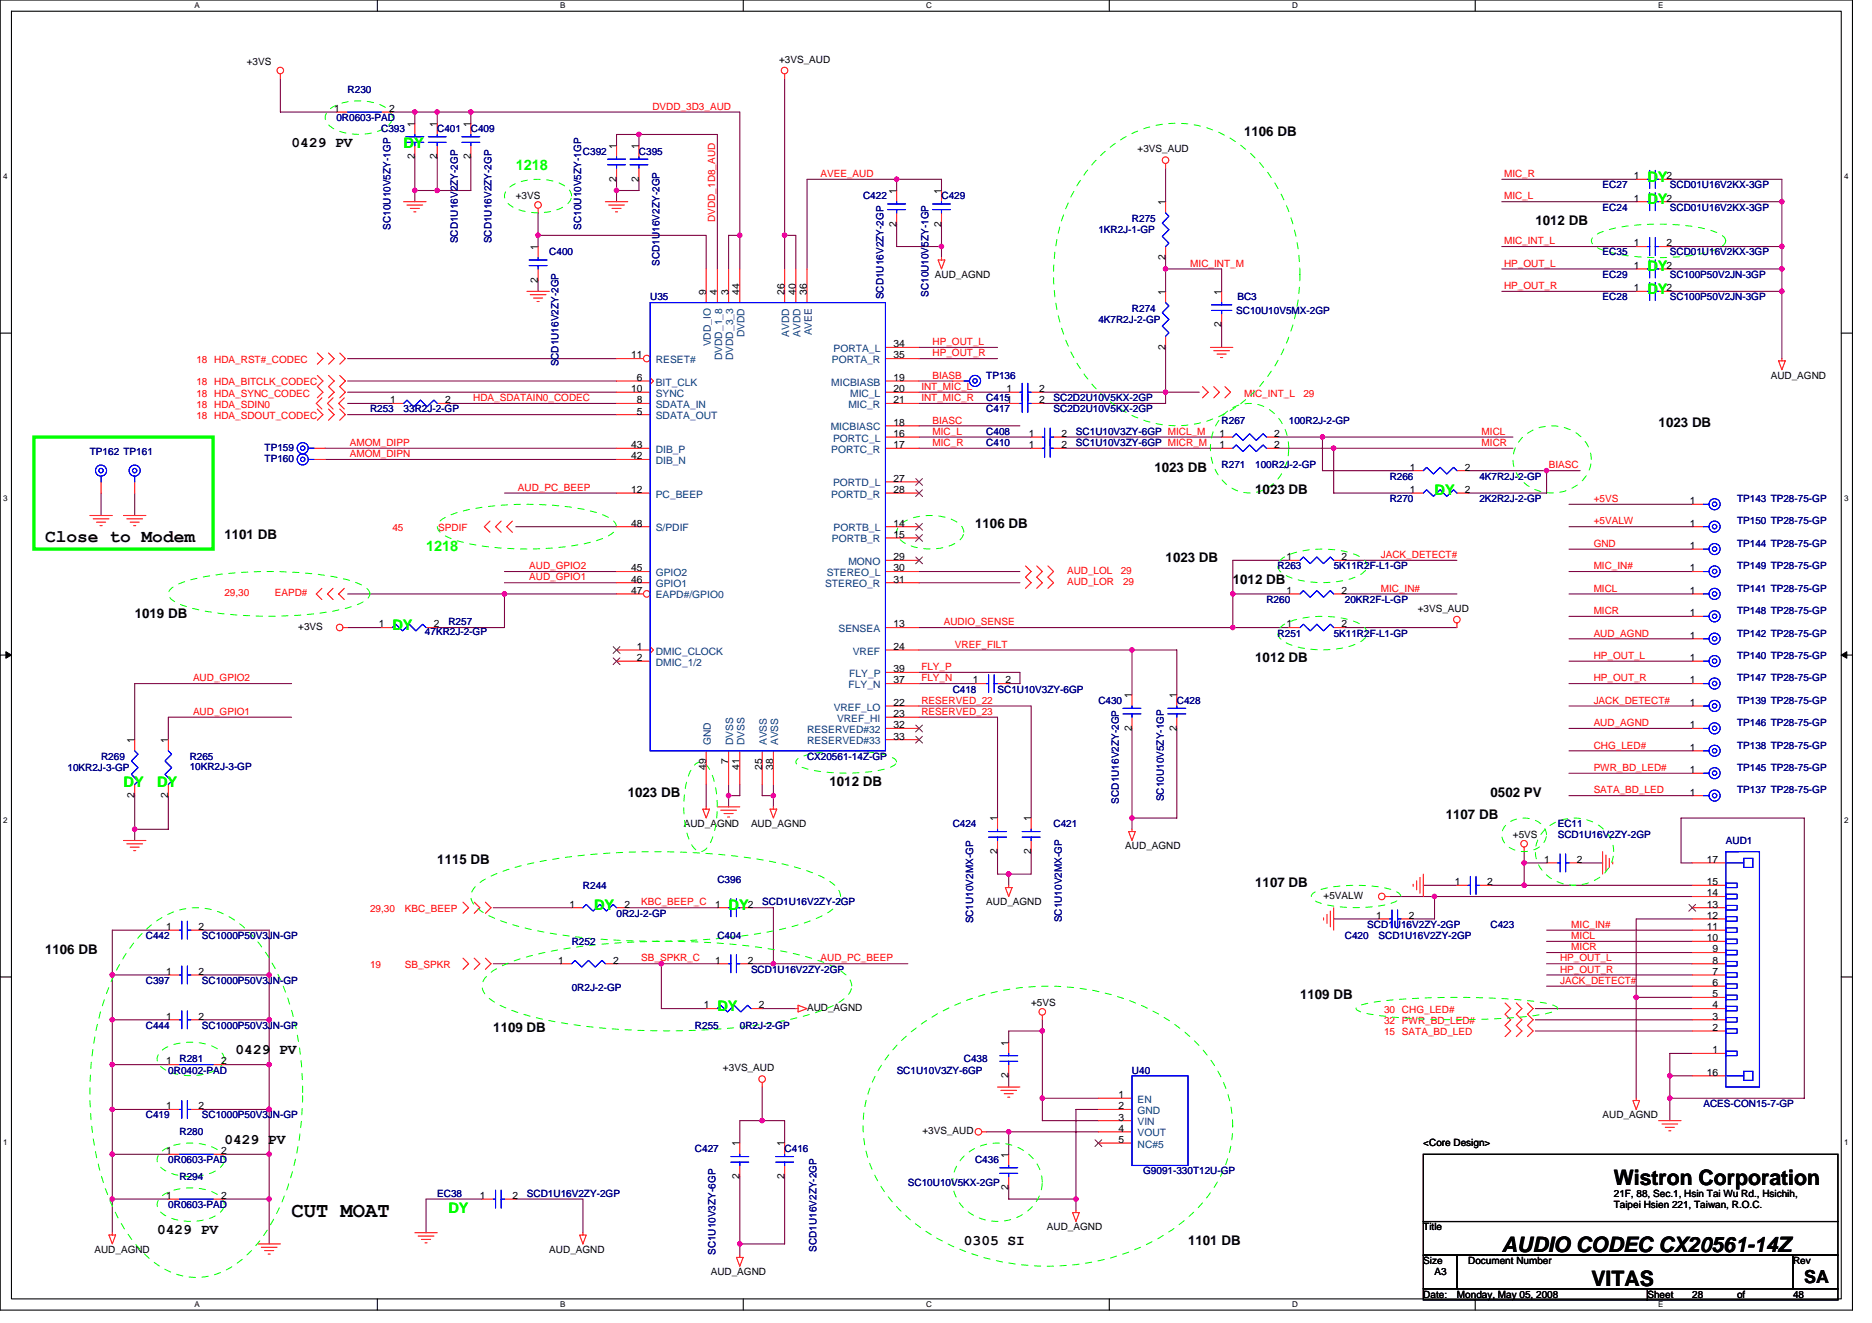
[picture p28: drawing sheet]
<svg xmlns="http://www.w3.org/2000/svg" width="297mm" height="210mm" viewBox="0 0 297 210" stroke-linecap="round" stroke-linejoin="round" font-family="sans-serif">
<defs><g id="words">
<g font-size="3.4">
<text x="256.1" y="188">Wistron Corporation</text>
<text x="46.3" y="193">CUT MOAT</text>
<text x="238.3" y="198.7">AUDIO CODEC CX20561-14Z</text>
<text x="252.5" y="204">VITAS</text>
</g>
<g font-size="2.8">
<text x="7.2" y="85.9">Close to Modem</text>
<text x="286.3" y="203.6">SA</text>
</g>
<g font-size="2.3">
<text x="46.3" y="23.3">0429 PV</text>
<text x="37.4" y="167.3">0429 PV</text>
<text x="35.6" y="181.5">0429 PV</text>
<text x="24.9" y="195.7">0429 PV</text>
<text x="152.9" y="197.5">0305 SI</text>
</g>
<g font-size="2.3" fill="#0f0">
<text x="64" y="23.5">DY</text>
<text x="81.8" y="27">1218</text>
<text x="261.4" y="28.8">DY</text>
<text x="261.4" y="32.4">DY</text>
<text x="261.4" y="46.6">DY</text>
<text x="261.4" y="43">DY</text>
<text x="227.6" y="78.6">DY</text>
<text x="67.6" y="87.5">1218</text>
<text x="62.3" y="99.9">DY</text>
<text x="19.6" y="124.8">DY</text>
<text x="24.9" y="124.8">DY</text>
<text x="94.3" y="144.4">DY</text>
<text x="115.6" y="144.4">DY</text>
<text x="113.8" y="160.4">DY</text>
<text x="71.2" y="192.4">DY</text>
</g>
<g font-size="2.1">
<text x="197.4" y="21.5">1106 DB</text>
<text x="243.6" y="35.8">1012 DB</text>
<text x="263.2" y="67.8">1023 DB</text>
<text x="183.2" y="74.9">1023 DB</text>
<text x="154.7" y="83.8">1106 DB</text>
<text x="199.2" y="78.4">1023 DB</text>
<text x="35.6" y="85.5">1101 DB</text>
<text x="185" y="89.1">1023 DB</text>
<text x="195.6" y="92.6">1012 DB</text>
<text x="21.4" y="98">1019 DB</text>
<text x="199.2" y="105.1">1012 DB</text>
<text x="131.6" y="124.7">1012 DB</text>
<text x="99.6" y="126.4">1023 DB</text>
<text x="229.4" y="130">1107 DB</text>
<text x="236.5" y="126.4">0502 PV</text>
<text x="69.4" y="137.1">1115 DB</text>
<text x="199.2" y="140.7">1107 DB</text>
<text x="7.2" y="151.3">1106 DB</text>
<text x="206.3" y="158.4">1109 DB</text>
<text x="78.3" y="163.8">1109 DB</text>
<text x="188.5" y="197.5">1101 DB</text>
</g>
<g font-size="1.6">
<text x="39.2" y="10.3">+3VS</text>
<text x="123.6" y="9.9">+3VS_AUD</text>
<text x="53" y="17.8">1</text>
<text x="61.7" y="17.8">2</text>
<text x="65.8" y="20.1" transform="rotate(-90 65.8 20.1)">1</text>
<text x="69.4" y="20.1" transform="rotate(-90 69.4 20.1)">1</text>
<text x="74.7" y="20.1" transform="rotate(-90 74.7 20.1)">1</text>
<text x="97.8" y="23.6" transform="rotate(-90 97.8 23.6)">1</text>
<text x="101.4" y="23.6" transform="rotate(-90 101.4 23.6)">1</text>
<text x="65.8" y="25.3" transform="rotate(-90 65.8 25.3)">2</text>
<text x="69.4" y="25.3" transform="rotate(-90 69.4 25.3)">2</text>
<text x="74.7" y="25.3" transform="rotate(-90 74.7 25.3)">2</text>
<text x="97.8" y="28.8" transform="rotate(-90 97.8 28.8)">2</text>
<text x="101.4" y="28.8" transform="rotate(-90 101.4 28.8)">2</text>
<text x="180.5" y="24.2">+3VS_AUD</text>
<text x="259.3" y="28.4">1</text>
<text x="264.4" y="28.4">2</text>
<text x="81.8" y="31.6">+3VS</text>
<text x="142.3" y="35.9" transform="rotate(-90 142.3 35.9)">2</text>
<text x="142.3" y="30.8" transform="rotate(-90 142.3 30.8)">1</text>
<text x="149.4" y="35.9" transform="rotate(-90 149.4 35.9)">2</text>
<text x="149.4" y="30.8" transform="rotate(-90 149.4 30.8)">1</text>
<text x="184.9" y="32.5" transform="rotate(-90 184.9 32.5)">1</text>
<text x="259.3" y="32">1</text>
<text x="264.4" y="32">2</text>
<text x="85.4" y="39.6" transform="rotate(-90 85.4 39.6)">1</text>
<text x="184.9" y="41.3" transform="rotate(-90 184.9 41.3)">2</text>
<text x="259.3" y="39.1">1</text>
<text x="264.4" y="39.1">2</text>
<text x="85.4" y="44.8" transform="rotate(-90 85.4 44.8)">2</text>
<text x="112" y="46.8" transform="rotate(-90 112 46.8)">9</text>
<text x="113.8" y="46.8" transform="rotate(-90 113.8 46.8)">4</text>
<text x="115.6" y="46.8" transform="rotate(-90 115.6 46.8)">3</text>
<text x="117.4" y="46.8" transform="rotate(-90 117.4 46.8)">44</text>
<text x="124.5" y="46.8" transform="rotate(-90 124.5 46.8)">26</text>
<text x="126.3" y="46.8" transform="rotate(-90 126.3 46.8)">40</text>
<text x="128" y="46.8" transform="rotate(-90 128 46.8)">36</text>
<text x="148.3" y="44.1">AUD_AGND</text>
<text x="184.9" y="46.8" transform="rotate(-90 184.9 46.8)">1</text>
<text x="193.8" y="46.8" transform="rotate(-90 193.8 46.8)">1</text>
<text x="259.3" y="46.2">1</text>
<text x="259.3" y="42.7">1</text>
<text x="264.4" y="46.2">2</text>
<text x="264.4" y="42.7">2</text>
<text x="193.8" y="51.9" transform="rotate(-90 193.8 51.9)">2</text>
<text x="100.1" y="56.9">11</text>
<text x="141.7" y="55.1">34</text>
<text x="141.7" y="56.9">35</text>
<text x="184.9" y="55.5" transform="rotate(-90 184.9 55.5)">2</text>
<text x="61.9" y="64">1</text>
<text x="70.6" y="64">2</text>
<text x="100.1" y="62.2">10</text>
<text x="101" y="65.8">5</text>
<text x="101" y="60.4">6</text>
<text x="101" y="64">8</text>
<text x="141.7" y="62.2">20</text>
<text x="141.7" y="64">21</text>
<text x="141.7" y="60.4">19</text>
<text x="159.7" y="62.2">1</text>
<text x="164.9" y="64">2</text>
<text x="164.9" y="62.2">2</text>
<text x="281" y="60.1">AUD_AGND</text>
<text x="100.1" y="71.1">43</text>
<text x="141.7" y="67.5">18</text>
<text x="141.7" y="69.3">16</text>
<text x="141.7" y="71.1">17</text>
<text x="163.3" y="69.3">1</text>
<text x="163.3" y="71.1">1</text>
<text x="168.4" y="69.3">2</text>
<text x="168.4" y="71.1">2</text>
<text x="193.5" y="69.3">1</text>
<text x="193.5" y="71.1">1</text>
<text x="202.2" y="69.3">2</text>
<text x="202.2" y="71.1">2</text>
<text x="100.1" y="72.9">42</text>
<text x="141.7" y="76.4">27</text>
<text x="223.7" y="74.7">1</text>
<text x="232.4" y="74.7">2</text>
<text x="100.1" y="83.5">48</text>
<text x="100.1" y="78.2">12</text>
<text x="141.7" y="83.5">14</text>
<text x="141.7" y="78.2">28</text>
<text x="223.7" y="78.2">1</text>
<text x="232.4" y="78.2">2</text>
<text x="268.2" y="83.5">1</text>
<text x="268.2" y="80">1</text>
<text x="141.7" y="85.3">15</text>
<text x="141.7" y="88.9">29</text>
<text x="204.1" y="88.9">1</text>
<text x="212.9" y="88.9">2</text>
<text x="268.2" y="87.1">1</text>
<text x="100.1" y="94.2">47</text>
<text x="100.1" y="92.4">46</text>
<text x="100.1" y="90.7">45</text>
<text x="141.7" y="90.7">30</text>
<text x="141.7" y="92.4">31</text>
<text x="204.1" y="94.2">1</text>
<text x="212.9" y="94.2">2</text>
<text x="268.2" y="90.7">1</text>
<text x="268.2" y="94.2">1</text>
<text x="47.3" y="99.9">+3VS</text>
<text x="60.1" y="99.5">1</text>
<text x="68.9" y="99.5">2</text>
<text x="141.7" y="99.5">13</text>
<text x="204.1" y="99.5">1</text>
<text x="212.9" y="99.5">2</text>
<text x="225" y="97.1">+3VS_AUD</text>
<text x="268.2" y="97.8">1</text>
<text x="268.2" y="101.3">1</text>
<text x="101" y="103.1">1</text>
<text x="101" y="104.9">2</text>
<text x="141.7" y="106.7">39</text>
<text x="141.7" y="103.1">24</text>
<text x="268.2" y="104.9">1</text>
<text x="141.7" y="108.4">37</text>
<text x="141.7" y="113.8">23</text>
<text x="141.7" y="112">22</text>
<text x="154.4" y="108.4">1</text>
<text x="159.5" y="108.4">2</text>
<text x="179.6" y="110.8" transform="rotate(-90 179.6 110.8)">1</text>
<text x="186.7" y="110.8" transform="rotate(-90 186.7 110.8)">1</text>
<text x="268.2" y="108.4">1</text>
<text x="268.2" y="112">1</text>
<text x="21.4" y="117.9" transform="rotate(-90 21.4 117.9)">1</text>
<text x="26.7" y="117.9" transform="rotate(-90 26.7 117.9)">1</text>
<text x="141.7" y="115.5">32</text>
<text x="141.7" y="117.3">33</text>
<text x="179.6" y="116" transform="rotate(-90 179.6 116)">2</text>
<text x="186.7" y="116" transform="rotate(-90 186.7 116)">2</text>
<text x="268.2" y="115.5">1</text>
<text x="268.2" y="119.1">1</text>
<text x="112" y="122.2" transform="rotate(-90 112 122.2)">49</text>
<text x="115.6" y="121.3" transform="rotate(-90 115.6 121.3)">7</text>
<text x="117.4" y="122.2" transform="rotate(-90 117.4 122.2)">41</text>
<text x="120.9" y="122.2" transform="rotate(-90 120.9 122.2)">25</text>
<text x="122.7" y="122.2" transform="rotate(-90 122.7 122.2)">38</text>
<text x="268.2" y="122.7">1</text>
<text x="21.4" y="126.6" transform="rotate(-90 21.4 126.6)">2</text>
<text x="26.7" y="126.6" transform="rotate(-90 26.7 126.6)">2</text>
<text x="108.5" y="131.2">AUD_AGND</text>
<text x="119.2" y="131.2">AUD_AGND</text>
<text x="158.3" y="130.3" transform="rotate(-90 158.3 130.3)">1</text>
<text x="163.6" y="130.3" transform="rotate(-90 163.6 130.3)">1</text>
<text x="268.2" y="126.2">1</text>
<text x="158.3" y="135.5" transform="rotate(-90 158.3 135.5)">2</text>
<text x="163.6" y="135.5" transform="rotate(-90 163.6 135.5)">2</text>
<text x="178.6" y="134.8">AUD_AGND</text>
<text x="240.1" y="133">+5VS</text>
<text x="245" y="136.9">1</text>
<text x="250.2" y="136.9">2</text>
<text x="270.8" y="136.9">17</text>
<text x="90.4" y="144">1</text>
<text x="99.1" y="144">2</text>
<text x="113.5" y="144">1</text>
<text x="118.6" y="144">2</text>
<text x="156.5" y="143.7">AUD_AGND</text>
<text x="210" y="142.6">+5VALW</text>
<text x="230.8" y="140.4">1</text>
<text x="236" y="140.4">2</text>
<text x="270.8" y="144">13</text>
<text x="270.8" y="142.2">14</text>
<text x="270.8" y="140.4">15</text>
<text x="26.3" y="147.6">1</text>
<text x="31.5" y="147.6">2</text>
<text x="218.4" y="145.8">1</text>
<text x="223.5" y="145.8">2</text>
<text x="270.8" y="149.3">10</text>
<text x="270.8" y="147.6">11</text>
<text x="270.8" y="145.8">12</text>
<text x="26.3" y="154.7">1</text>
<text x="31.5" y="154.7">2</text>
<text x="88.6" y="152.9">1</text>
<text x="97.3" y="152.9">2</text>
<text x="113.5" y="152.9">1</text>
<text x="118.6" y="152.9">2</text>
<text x="271.7" y="154.7">7</text>
<text x="271.7" y="152.9">8</text>
<text x="271.7" y="151.1">9</text>
<text x="26.3" y="161.8">1</text>
<text x="31.5" y="161.8">2</text>
<text x="111.7" y="160">1</text>
<text x="120.4" y="160">2</text>
<text x="128.1" y="160.4">AUD_AGND</text>
<text x="163.6" y="159.7">+5VS</text>
<text x="271.7" y="161.8">3</text>
<text x="271.7" y="160">4</text>
<text x="271.7" y="158.2">5</text>
<text x="271.7" y="156.4">6</text>
<text x="160" y="165.9" transform="rotate(-90 160 165.9)">1</text>
<text x="271.7" y="167.1">1</text>
<text x="271.7" y="163.6">2</text>
<text x="26.3" y="168.9">1</text>
<text x="35.1" y="168.9">2</text>
<text x="114.7" y="170">+3VS_AUD</text>
<text x="160" y="171.1" transform="rotate(-90 160 171.1)">2</text>
<text x="270.8" y="170.7">16</text>
<text x="26.3" y="176">1</text>
<text x="31.5" y="176">2</text>
<text x="146.4" y="179.9">+3VS_AUD</text>
<text x="177.5" y="174.2">1</text>
<text x="177.5" y="176">2</text>
<text x="177.5" y="177.8">3</text>
<text x="177.5" y="179.6">4</text>
<text x="254.3" y="177.4">AUD_AGND</text>
<text x="26.3" y="183.1">1</text>
<text x="35.1" y="183.1">2</text>
<text x="117.4" y="181.9" transform="rotate(-90 117.4 181.9)">1</text>
<text x="124.5" y="181.9" transform="rotate(-90 124.5 181.9)">1</text>
<text x="160" y="183.7" transform="rotate(-90 160 183.7)">1</text>
<text x="177.5" y="181.3">5</text>
<text x="225.8" y="181.9">&lt;Core Design&gt;</text>
<text x="26.3" y="190.2">1</text>
<text x="35.1" y="190.2">2</text>
<text x="76.1" y="190.2">1</text>
<text x="81.3" y="190.2">2</text>
<text x="117.4" y="187.1" transform="rotate(-90 117.4 187.1)">2</text>
<text x="124.5" y="187.1" transform="rotate(-90 124.5 187.1)">2</text>
<text x="160" y="188.8" transform="rotate(-90 160 188.8)">2</text>
<text x="256.1" y="189.9">21F, 88, Sec.1, Hsin Tai Wu Rd., Hsichih,</text>
<text x="256.1" y="191.7">Taipei Hsien 221, Taiwan, R.O.C.</text>
<text x="166.1" y="195.2">AUD_AGND</text>
<text x="225.8" y="195.2">Title</text>
<text x="15" y="198.8">AUD_AGND</text>
<text x="87.2" y="198.8">AUD_AGND</text>
<text x="112.8" y="202.3">AUD_AGND</text>
<text x="225.8" y="200.6">Size</text>
<text x="227.6" y="202.3">A3</text>
<text x="233" y="200.6">Document Number</text>
<text x="284.5" y="200.6">Rev</text>
<text x="225.8" y="205.9">Date:</text>
<text x="231.2" y="205.9">Monday, May 05, 2008</text>
<text x="261.4" y="205.9">Sheet</text>
<text x="268.5" y="205.9">28</text>
<text x="275.6" y="205.9">of</text>
<text x="284.5" y="205.9">48</text>
</g>
<g font-size="1.6" fill="#000080">
<text x="55.2" y="14.8">R230</text>
<text x="53.4" y="19.2">0R0603-PAD</text>
<text x="60.5" y="21">C393</text>
<text x="69.4" y="21">C401</text>
<text x="74.7" y="21">C409</text>
<text x="92.5" y="24.5">C392</text>
<text x="101.4" y="24.5">C395</text>
<text x="254.3" y="29.9">EC27</text>
<text x="265" y="29.9">SCD01U16V2KX-3GP</text>
<text x="136.9" y="31.6">C422</text>
<text x="149.4" y="31.6">C429</text>
<text x="179.6" y="35.2">R275</text>
<text x="254.3" y="33.4">EC24</text>
<text x="265" y="33.4">SCD01U16V2KX-3GP</text>
<text x="62" y="36.4" transform="rotate(-90 62 36.4)">SC10U10V5ZY-1GP</text>
<text x="72.6" y="38.6" transform="rotate(-90 72.6 38.6)">SCD1U16V2ZY-2GP</text>
<text x="78" y="38.6" transform="rotate(-90 78 38.6)">SCD1U16V2ZY-2GP</text>
<text x="87.2" y="40.5">C400</text>
<text x="92.2" y="36.4" transform="rotate(-90 92.2 36.4)">SC10U10V5ZY-1GP</text>
<text x="174.3" y="37">1KR2J-1-GP</text>
<text x="254.3" y="40.5">EC35</text>
<text x="265" y="40.5">SCD01U16V2KX-3GP</text>
<text x="103.2" y="47.6">U35</text>
<text x="104.6" y="42.1" transform="rotate(-90 104.6 42.1)">SCD1U16V2ZY-2GP</text>
<text x="140.2" y="47.5" transform="rotate(-90 140.2 47.5)">SCD1U16V2ZY-2GP</text>
<text x="147.3" y="47.1" transform="rotate(-90 147.3 47.1)">SC10U10V5ZY-1GP</text>
<text x="196.3" y="47.6">BC3</text>
<text x="254.3" y="47.6">EC28</text>
<text x="254.3" y="44.1">EC29</text>
<text x="265" y="47.6">SC100P50V2JN-3GP</text>
<text x="265" y="44.1">SC100P50V2JN-3GP</text>
<text x="174.3" y="51.2">4K7R2J-2-GP</text>
<text x="179.6" y="49.4">R274</text>
<text x="196.1" y="49.8">SC10U10V5MX-2GP</text>
<text x="88.6" y="58.1" transform="rotate(-90 88.6 58.1)">SCD1U16V2ZY-2GP</text>
<text x="58.7" y="65.4">R253</text>
<text x="64" y="65.4">33R2J-2-GP</text>
<text x="156.5" y="60.1">TP136</text>
<text x="156.5" y="65.4">C417</text>
<text x="156.5" y="63.6">C4151</text>
<text x="167.2" y="65.4">SC2D2U10V5KX-2GP</text>
<text x="167.2" y="63.6">SC2D2U10V5KX-2GP</text>
<text x="42" y="71.5">TP159</text>
<text x="156.5" y="69">C408</text>
<text x="156.5" y="70.8">C410</text>
<text x="170.7" y="69">SC1U10V3ZY-6GP MICL_M</text>
<text x="170.7" y="70.8">SC1U10V3ZY-6GP MICR_M</text>
<text x="193.8" y="67.2">R267</text>
<text x="204.5" y="67.2">100R2J-2-GP</text>
<text x="14.3" y="72.2">TP162 TP161</text>
<text x="42" y="73.3">TP160</text>
<text x="193.8" y="74.3">R271</text>
<text x="199.2" y="74.3">100R2J-2-GP</text>
<text x="220.5" y="76.1">R266</text>
<text x="234.7" y="76.1">4K7R2J-2-GP</text>
<text x="220.5" y="79.7">R270</text>
<text x="234.7" y="79.7">2K2R2J-2-GP</text>
<text x="275.6" y="83.2">TP150 TP28-75-GP</text>
<text x="275.6" y="79.7">TP143 TP28-75-GP</text>
<text x="275.6" y="86.8">TP144 TP28-75-GP</text>
<text x="201" y="95.7">R260</text>
<text x="202.7" y="90.3">R263</text>
<text x="211.6" y="90.3">5K11R2F-L1-GP</text>
<text x="213.4" y="95.7">20KR2F-L-GP</text>
<text x="275.6" y="90.3">TP149 TP28-75-GP</text>
<text x="275.6" y="93.9">TP141 TP28-75-GP</text>
<text x="67.4" y="100.8">47KR2J-2-GP</text>
<text x="71.2" y="99.2">R257</text>
<text x="202.7" y="101">R251</text>
<text x="211.6" y="101">5K11R2F-L1-GP</text>
<text x="275.6" y="97.4">TP148 TP28-75-GP</text>
<text x="275.6" y="101">TP142 TP28-75-GP</text>
<text x="275.6" y="104.5">TP140 TP28-75-GP</text>
<text x="151.2" y="109.9">C418</text>
<text x="158.3" y="109.9">SC1U10V3ZY-6GP</text>
<text x="174.3" y="111.7">C430</text>
<text x="186.7" y="111.7">C428</text>
<text x="275.6" y="108.1">TP147 TP28-75-GP</text>
<text x="275.6" y="111.7">TP139 TP28-75-GP</text>
<text x="275.6" y="115.2">TP146 TP28-75-GP</text>
<text x="275.6" y="118.8">TP138 TP28-75-GP</text>
<text x="10.7" y="122.3">10KR2J-3-GP</text>
<text x="16" y="120.5">R269</text>
<text x="30.1" y="120.5">R265</text>
<text x="30.1" y="122.2">10KR2J-3-GP</text>
<text x="128.1" y="120.5">CX20561-14Z-GP</text>
<text x="275.6" y="122.3">TP145 TP28-75-GP</text>
<text x="275.6" y="125.9">TP137 TP28-75-GP</text>
<text x="151.2" y="131.2">C424</text>
<text x="167.2" y="131.2">C421</text>
<text x="177.5" y="127.5" transform="rotate(-90 177.5 127.5)">SCD1U16V2ZY-2GP</text>
<text x="184.7" y="127.1" transform="rotate(-90 184.7 127.1)">SC10U10V5ZY-1GP</text>
<text x="247.2" y="131.2">EC11</text>
<text x="247.2" y="133">SCD1U16V2ZY-2GP</text>
<text x="273.9" y="133.9">AUD1</text>
<text x="92.5" y="141">R244</text>
<text x="113.8" y="140.1">C396</text>
<text x="120.9" y="143.7">SCD1U16V2ZY-2GP</text>
<text x="23.2" y="149">C442</text>
<text x="32" y="149">SC1000P50V3JN-GP</text>
<text x="90.7" y="149.9">R252</text>
<text x="97.8" y="145.4">0R2J-2-GP</text>
<text x="113.8" y="149">C404</text>
<text x="154.4" y="146.5" transform="rotate(-90 154.4 146.5)">SC1U10V2MX-GP</text>
<text x="168.5" y="146.3" transform="rotate(-90 168.5 146.3)">SC1U10V2MX-GP</text>
<text x="213.4" y="149">C420</text>
<text x="217" y="147.2">SCD1U16V2ZY-2GP</text>
<text x="218.7" y="149">SCD1U16V2ZY-2GP</text>
<text x="236.5" y="147.2">C423</text>
<text x="119.2" y="154.3">SCD1U16V2ZY-2GP</text>
<text x="23.2" y="156.1">C397</text>
<text x="32" y="156.1">SC1000P50V3JN-GP</text>
<text x="90.7" y="157.2">0R2J-2-GP</text>
<text x="23.2" y="163.2">C444</text>
<text x="32" y="163.2">SC1000P50V3JN-GP</text>
<text x="110.3" y="163.2">R255</text>
<text x="117.4" y="163.2">0R2J-2-GP</text>
<text x="26.7" y="170.3">0R0402-PAD</text>
<text x="28.5" y="168.6">R281</text>
<text x="142.3" y="170.3">SC1U10V3ZY-6GP</text>
<text x="152.9" y="168.6">C438</text>
<text x="179.6" y="170.3">U40</text>
<text x="23.2" y="177.4">C419</text>
<text x="32" y="177.4">SC1000P50V3JN-GP</text>
<text x="270.3" y="175.7">ACES-CON15-7-GP</text>
<text x="26.7" y="184.6">0R0603-PAD</text>
<text x="28.5" y="180.1">R280</text>
<text x="110.3" y="182.8">C427</text>
<text x="124.5" y="182.8">C416</text>
<text x="154.7" y="184.6">C436</text>
<text x="26.7" y="191.7">0R0603-PAD</text>
<text x="28.5" y="187.2">R294</text>
<text x="69.4" y="189.9">EC38</text>
<text x="83.6" y="189.9">SCD1U16V2ZY-2GP</text>
<text x="144.1" y="188.1">SC10U10V5KX-2GP</text>
<text x="181.4" y="186.3">G9091-330T12U-GP</text>
<text x="113.5" y="199.1" transform="rotate(-90 113.5 199.1)">SC1U10V3ZY-6GP</text>
<text x="129.5" y="198.6" transform="rotate(-90 129.5 198.6)">SCD1U16V2ZY-2GP</text>
</g>
<g font-size="1.6" fill="#f00">
<text x="103.5" y="17.4">DVDD_3D3_AUD</text>
<text x="130.2" y="28.1">AVEE_AUD</text>
<text x="238.7" y="28.1">MIC_R</text>
<text x="113.5" y="35.2" transform="rotate(-90 113.5 35.2)">DVDD_1D8_AUD</text>
<text x="238.7" y="31.6">MIC_L</text>
<text x="238.7" y="38.8">MIC_INT_L</text>
<text x="188.9" y="42.3">MIC_INT_M</text>
<text x="238.7" y="45.9">HP_OUT_R</text>
<text x="238.7" y="42.3">HP_OUT_L</text>
<text x="31.2" y="57.6">18 HDA_RST#_CODEC</text>
<text x="148" y="54.8">HP_OUT_L</text>
<text x="148" y="56.5">HP_OUT_R</text>
<text x="31.2" y="64.7">18 HDA_SDIN0</text>
<text x="31.2" y="62.9">18 HDA_SYNC_CODEC</text>
<text x="31.2" y="61.2">18 HDA_BITCLK_CODEC</text>
<text x="75.1" y="63.6">HDA_SDATAIN0_CODEC</text>
<text x="146.2" y="61.9">INT_MIC_L</text>
<text x="146.2" y="63.6">INT_MIC_R</text>
<text x="148" y="60.1">BIASB</text>
<text x="197.4" y="62.9">MIC_INT_L</text>
<text x="206.8" y="62.9">29</text>
<text x="31.2" y="66.5">18 HDA_SDOUT_CODEC</text>
<text x="55.5" y="70.8">AMOM_DIPP</text>
<text x="148" y="70.8">MIC_R</text>
<text x="148" y="69">MIC_L</text>
<text x="148" y="67.2">BIASC</text>
<text x="235.1" y="69">MICL</text>
<text x="235.1" y="70.8">MICR</text>
<text x="55.5" y="72.5">AMOM_DIPN</text>
<text x="82.2" y="77.9">AUD_PC_BEEP</text>
<text x="245.8" y="74.3">BIASC</text>
<text x="252.9" y="79.7">+5VS</text>
<text x="252.9" y="83.2">+5VALW</text>
<text x="62.3" y="84.3">45</text>
<text x="69.6" y="84.3">SPDIF</text>
<text x="219.1" y="88.5">JACK_DETECT#</text>
<text x="252.9" y="86.8">GND</text>
<text x="35.6" y="94.6">29,30</text>
<text x="43.6" y="94.6">EAPD#</text>
<text x="84" y="90.3">AUD_GPIO2</text>
<text x="84" y="92.1">AUD_GPIO1</text>
<text x="169.3" y="91">AUD_LOL</text>
<text x="169.3" y="92.8">AUD_LOR</text>
<text x="177.8" y="91">29</text>
<text x="178.2" y="92.8">29</text>
<text x="219.1" y="93.9">MIC_IN#</text>
<text x="252.9" y="90.3">MIC_IN#</text>
<text x="252.9" y="93.9">MICL</text>
<text x="149.8" y="99.2">AUDIO_SENSE</text>
<text x="252.9" y="97.4">MICR</text>
<text x="252.9" y="101">AUD_AGND</text>
<text x="146.2" y="106.3">FLY_P</text>
<text x="151.5" y="102.8">VREF_FILT</text>
<text x="252.9" y="104.5">HP_OUT_L</text>
<text x="30.6" y="113.4">AUD_GPIO1</text>
<text x="30.6" y="108.1">AUD_GPIO2</text>
<text x="146.2" y="113.4">RESERVED_23</text>
<text x="146.2" y="111.7">RESERVED_22</text>
<text x="146.2" y="108.1">FLY_N</text>
<text x="252.9" y="108.1">HP_OUT_R</text>
<text x="252.9" y="111.7">JACK_DETECT#</text>
<text x="252.9" y="115.2">AUD_AGND</text>
<text x="252.9" y="118.8">CHG_LED#</text>
<text x="252.9" y="122.3">PWR_BD_LED#</text>
<text x="252.9" y="125.9">SATA_BD_LED</text>
<text x="101.7" y="143.7">KBC_BEEP_C</text>
<text x="58.7" y="144.7">29,30</text>
<text x="64.2" y="144.7">KBC_BEEP</text>
<text x="249.3" y="149">MICL</text>
<text x="249.3" y="147.2">MIC_IN#</text>
<text x="58.7" y="153.6">19</text>
<text x="64.2" y="153.6">SB_SPKR</text>
<text x="101.7" y="152.5">SB_SPKR_C</text>
<text x="130.2" y="152.5">AUD_PC_BEEP</text>
<text x="247.5" y="152.5">HP_OUT_L</text>
<text x="247.5" y="154.3">HP_OUT_R</text>
<text x="249.3" y="150.8">MICR</text>
<text x="219.6" y="160.7">30 CHG_LED#</text>
<text x="247.5" y="156.1">JACK_DETECT#</text>
<text x="219.6" y="162.5">32 PWR_BD_LED#</text>
<text x="219.6" y="164.3">15 SATA_BD_LED</text>
</g>
<g font-size="1.6" fill="#004080">
<text x="118.1" y="53.5" transform="rotate(-90 118.1 53.5)">DVDD</text>
<text x="125.2" y="53.4" transform="rotate(-90 125.2 53.4)">AVDD</text>
<text x="127" y="53.4" transform="rotate(-90 127 53.4)">AVDD</text>
<text x="128.8" y="53.2" transform="rotate(-90 128.8 53.2)">AVEE</text>
<text x="104.1" y="57.6">RESET#</text>
<text x="112.8" y="55" transform="rotate(-90 112.8 55)">VDD_IO</text>
<text x="114.6" y="57.2" transform="rotate(-90 114.6 57.2)">DVDD_1_8</text>
<text x="116.3" y="57.2" transform="rotate(-90 116.3 57.2)">DVDD_3_3</text>
<text x="132" y="57.6">PORTA_R</text>
<text x="132.3" y="55.8">PORTA_L</text>
<text x="104.1" y="61.2">BIT_CLK</text>
<text x="104.1" y="64.7">SDATA_IN</text>
<text x="104.1" y="62.9">SYNC</text>
<text x="131.9" y="61.2">MICBIASB</text>
<text x="134.6" y="64.7">MIC_R</text>
<text x="134.9" y="62.9">MIC_L</text>
<text x="104.1" y="66.5">SDATA_OUT</text>
<text x="104.1" y="71.8">DIB_P</text>
<text x="131.8" y="68.3">MICBIASC</text>
<text x="131.9" y="71.8">PORTC_R</text>
<text x="132.2" y="70.1">PORTC_L</text>
<text x="104.1" y="73.6">DIB_N</text>
<text x="132.2" y="77.2">PORTD_L</text>
<text x="104.1" y="79">PC_BEEP</text>
<text x="131.9" y="79">PORTD_R</text>
<text x="104.1" y="84.3">S/PDIF</text>
<text x="132" y="86.1">PORTB_R</text>
<text x="132.3" y="84.3">PORTB_L</text>
<text x="134.6" y="89.6">MONO</text>
<text x="104.1" y="95">EAPD#/GPIO0</text>
<text x="104.1" y="93.2">GPIO1</text>
<text x="104.1" y="91.4">GPIO2</text>
<text x="130.9" y="93.2">STEREO_R</text>
<text x="131.2" y="91.4">STEREO_L</text>
<text x="133.1" y="100.3">SENSEA</text>
<text x="104.1" y="103.8">DMIC_CLOCK</text>
<text x="104.1" y="105.6">DMIC_1/2</text>
<text x="134.7" y="107.4">FLY_P</text>
<text x="135.3" y="103.8">VREF</text>
<text x="132.3" y="112.7">VREF_LO</text>
<text x="134.7" y="109.2">FLY_N</text>
<text x="112.8" y="118.2" transform="rotate(-90 112.8 118.2)">GND</text>
<text x="116.3" y="118.2" transform="rotate(-90 116.3 118.2)">DVSS</text>
<text x="118.1" y="118.2" transform="rotate(-90 118.1 118.2)">DVSS</text>
<text x="121.7" y="118.2" transform="rotate(-90 121.7 118.2)">AVSS</text>
<text x="123.5" y="118.2" transform="rotate(-90 123.5 118.2)">AVSS</text>
<text x="128.1" y="116.3">RESERVED#32</text>
<text x="128.1" y="118.1">RESERVED#33</text>
<text x="132.8" y="114.5">VREF_HI</text>
<text x="180.5" y="175">EN</text>
<text x="180.5" y="176.7">GND</text>
<text x="180.5" y="178.5">VIN</text>
<text x="180.5" y="180.3">VOUT</text>
<text x="180.5" y="182.1">NC#5</text>
</g>
<g font-size="1.3">
<text x="30.8" y="1.3">A</text>
<text x="88.9" y="1.3">B</text>
<text x="147" y="1.3">C</text>
<text x="205" y="1.3">D</text>
<text x="263.1" y="1.3">E</text>
<text x=".5" y="28.4">4</text>
<text x="292.6" y="28.4">4</text>
<text x=".5" y="79.5">3</text>
<text x="292.6" y="79.5">3</text>
<text x=".5" y="130.6">2</text>
<text x="292.6" y="130.6">2</text>
<text x=".5" y="181.7">1</text>
<text x="292.6" y="181.7">1</text>
<text x="30.8" y="207.4">A</text>
<text x="88.9" y="207.4">B</text>
<text x="147" y="207.4">C</text>
<text x="205" y="207.4">D</text>
<text x="263.1" y="207.4">E</text>
</g>
</g></defs>
<path d="M0 0h293.9v207.9h-293.9zM1.8 1.8h290.4v204.3h-290.4z" fill="none" stroke="#000" stroke-width=".17"/>
<g fill="#fff">
<path d="M30.8 .2h.9v1.4h-.9z"/>
<path d="M30.8 206.3h.9v1.4h-.9z"/>
</g>
<path d="M59.9 0v1.8M59.9 206.1v1.8" fill="none" stroke="#000" stroke-width=".17"/>
<g fill="#fff">
<path d="M88.9 .2h.8v1.4h-.8z"/>
<path d="M88.9 206.3h.8v1.4h-.8z"/>
</g>
<path d="M117.9 0v1.8M117.9 206.1v1.8" fill="none" stroke="#000" stroke-width=".17"/>
<g fill="#fff">
<path d="M147 .2h.9v1.4h-.9z"/>
<path d="M147 206.3h.9v1.4h-.9z"/>
</g>
<path d="M176 0v1.8M176 206.1v1.8" fill="none" stroke="#000" stroke-width=".17"/>
<g fill="#fff">
<path d="M205 .2h.9v1.4h-.9z"/>
<path d="M205 206.3h.9v1.4h-.9z"/>
</g>
<path d="M234.1 0v1.8M234.1 206.1v1.8" fill="none" stroke="#000" stroke-width=".17"/>
<g fill="#fff">
<path d="M263.1 .2h.8v1.4h-.8z"/>
<path d="M263.1 206.3h.8v1.4h-.8z"/>
<path d="M.5 27.3h.7v1.4h-.7z"/>
<path d="M292.6 27.3h.7v1.4h-.7z"/>
<path d="M.5 78.4h.7v1.4h-.7z"/>
<path d="M292.6 78.4h.7v1.4h-.7z"/>
</g>
<path d="M0 52.9h1.8M292.2 52.9h1.7" fill="none" stroke="#000" stroke-width=".17"/>
<g fill="#fff">
<path d="M.5 129.5h.7v1.4h-.7z"/>
<path d="M292.6 129.5h.7v1.4h-.7z"/>
</g>
<path d="M0 103.9h1.8M292.2 103.9h1.7" fill="none" stroke="#000" stroke-width=".17"/>
<path d="M.9 103.4l.9 .5-.9 .5zM292.2 103.9l.8-.5v1z" fill="#000" stroke="#000" stroke-width=".16"/>
<g fill="#fff">
<path d="M.5 180.5h.7v1.4h-.7z"/>
<path d="M292.6 180.5h.7v1.4h-.7z"/>
</g>
<path d="M0 155h1.8M292.2 155h1.7M225.8 199.1h5.4v5.4h-5.4zM225.8 183.1h65.8v10.7h-65.8zM225.8 193.8h65.8v5.3h-65.8zM231.2 199.1h53.3v5.4h-53.3zM284.5 199.1h7.1v5.4h-7.1zM225.8 204.5h35.6v1.7h-35.6zM261.4 204.5h30.2v1.7h-30.2z" fill="none" stroke="#000" stroke-width=".17"/>
<g fill="none" stroke="#800040" stroke-width=".17">
<path d="M44.5 12.4v5.4h8.9M62.3 17.8h3.5v1.8M65.8 17.8h51.6v24.9M69.4 17.8v1.8M74.7 17.8v1.8M124.5 12.4v24.9h1.8v5.4M65.8 24.9v5.3h3.6M65.8 30.2v1.8M69.4 24.9v5.3M74.7 24.9v5.3h-5.3M85.4 37.3h26.7v5.4M85.4 33.8v5.3"/>
<path d="M97.8 23.1v-1.8h3.6v1.8M97.8 28.4v3.6M101.4 28.4v1.8h-3.6M101.4 21.3h12.4v21.4M117.4 37.3h-1.8v5.4M124.5 37.3v5.4M142.3 35.6v3.5h7.1M142.3 28.4v1.8M149.4 30.2v-1.8h-21.3v14.3M149.4 35.6v5.3M185 26.7v5.3M238.3 39.1h21.3"/>
<path d="M238.3 28.4h21.3M238.3 32h21.3M265 28.4h17.7v14.3M265 39.1h17.7M265 32h17.7M55.2 56.9h42.6M85.4 44.4v1.8M145.8 55.1h12.5M145.8 56.9h12.5M185 55.1v7.1h5.3M185 42.7h8.8v3.5M185 40.9v5.3"/>
<path d="M193.8 51.6v3.5M238.3 46.2h21.3M238.3 42.7h21.3M265 42.7h17.7v3.5M265 46.2h17.7M282.7 46.2v10.7M16 78.2v3.6M21.4 78.2v3.6M51.6 72.9h46.2M51.6 71.1h46.2M55.2 64h7.1M55.2 60.5h42.6"/>
<path d="M55.2 62.2h42.6M55.2 65.8h42.6M71.2 64h26.6M80 78.2h17.8M145.8 71.1h17.8M145.8 64h14.3M145.8 69.3h17.8M145.8 67.6h16M145.8 60.5h5.4M145.8 62.2h14.3M165.4 62.2h19.6v1.8h-19.6M168.9 71.1h24.9"/>
<path d="M168.9 69.3h24.9M202.7 71.1h37.4M202.7 69.3h37.4M209.8 69.3v5.4h14.3M211.6 71.1v7.1h12.5M233 74.7h17.7M245.4 74.7v3.5h-12.4M55.2 99.6h5.3M55.2 94.2h42.6M80 94.2v5.4h-10.6M80 90.7h17.8M80 92.5h17.8"/>
<path d="M81.8 83.6h16M145.8 99.6h58.7M145.8 90.7h16M145.8 92.5h16M195.6 94.2h8.9M204.5 88.9h-8.9v10.7M213.4 99.6h17.8M213.4 94.2h17.8M213.4 88.9h17.8M249 94.2h19.5M249 90.7h19.5M249 80h19.5"/>
<path d="M249 83.6h19.5M249 87.1h19.5M249 97.8h19.5M46.3 108.5h-24.9v8.8M46.3 113.8h-19.6v3.5M145.8 113.8h12.5v16M145.8 112h17.8v17.8M145.8 106.7h16v1.8h-1.7M145.8 108.5h8.9M145.8 103.1h40.9v7.1M179.6 103.1v7.1M179.6 115.6v16"/>
<path d="M186.7 115.6v14.2h-7.1M249 112h19.5M249 108.5h19.5M249 101.3h19.5M249 104.9h19.5M249 115.6h19.5M249 119.1h19.5M21.4 126.2v7.1M26.7 126.2v5.4h-5.3M112.1 124.5v3.5M115.6 124.5v3.5M117.4 124.5v1.7h-1.8"/>
<path d="M120.9 124.5v1.7h1.8M122.7 124.5v3.5M158.3 135.1v3.6h5.3v-3.6M160.1 138.7v1.8M241.8 135.1v5.4M241.8 136.9h3.6M249 126.2h19.5M249 122.7h19.5M250.7 136.9h3.6M268.5 136.9h-1.8v-7.1h19.6v44.4h-21.3M17.8 154.7h8.9M26.7 147.6h-8.9v48"/>
<path d="M32 154.7h10.7M32 147.6h10.7v49.8M78.3 152.9h10.6M78.3 144h12.4M97.8 152.9h16M99.6 144h14.2M104.9 152.9v7.1h7.2M119.2 144h3.5v8.9M119.2 152.9h24.9M211.6 145.8h7.1M220.5 142.2h7.1v3.6h-3.5M225.8 140.5h5.4"/>
<path d="M227.6 142.2h40.9M236.5 140.5h32M245.4 152.9h23.1M245.4 154.7h23.1M245.4 156.5h23.1M245.4 151.1h23.1M245.4 149.4h23.1M245.4 147.6h23.1M259.6 158.2h8.9M268.5 145.8h-8.9v28.4M17.8 161.8h8.9M17.8 176h8.9"/>
<path d="M17.8 168.9h8.9M32 161.8h10.7M32 176h10.7M35.6 168.9h7.1M120.9 172.5v5.3M120.9 160h5.4M156.5 179.6h3.6v3.5M160.1 170.7v1.8M160.1 179.6h14.2M165.4 163.6h-5.3v1.8M165.4 161.8v16h8.9M165.4 174.2h8.9"/>
<path d="M174.3 176h-3.6v16M243.6 163.6h24.9M243.6 160h24.9M243.6 161.8h24.9M265 170.7h3.5M268.5 167.1h-3.5v10.7M17.8 190.2h8.9M17.8 183.1h8.9M35.6 190.2h7.1M35.6 183.1h7.1M76.5 190.2h-8.9v5.4M81.8 190.2h10.7v5.4"/>
<path d="M117.4 181.4v-3.6h7.1v3.6M117.4 186.7v12.4M124.5 186.7v10.7h-7.1M160.1 188.5v1.7h10.6"/>
</g>
<g fill="#f0f" stroke="#f0f" stroke-width=".17">
<circle cx="195.6" cy="99.6" r=".35"/>
<circle cx="282.7" cy="46.2" r=".35"/>
<circle cx="282.7" cy="39.1" r=".35"/>
<circle cx="282.7" cy="42.7" r=".35"/>
<circle cx="80" cy="94.2" r=".35"/>
<circle cx="115.6" cy="126.2" r=".35"/>
<circle cx="122.7" cy="126.2" r=".35"/>
<circle cx="85.4" cy="37.3" r=".35"/>
<circle cx="97.8" cy="30.2" r=".35"/>
<circle cx="101.4" cy="21.3" r=".35"/>
<circle cx="117.4" cy="37.3" r=".35"/>
<circle cx="69.4" cy="30.2" r=".35"/>
<circle cx="65.8" cy="30.2" r=".35"/>
<circle cx="69.4" cy="17.8" r=".35"/>
<circle cx="65.8" cy="17.8" r=".35"/>
<circle cx="74.7" cy="17.8" r=".35"/>
<circle cx="124.5" cy="37.3" r=".35"/>
<circle cx="142.3" cy="28.4" r=".35"/>
<circle cx="149.4" cy="39.1" r=".35"/>
<circle cx="179.6" cy="129.8" r=".35"/>
<circle cx="179.6" cy="103.1" r=".35"/>
<circle cx="21.4" cy="131.6" r=".35"/>
<circle cx="195.6" cy="94.2" r=".35"/>
<circle cx="259.6" cy="158.2" r=".35"/>
<circle cx="209.8" cy="69.3" r=".35"/>
<circle cx="211.6" cy="71.1" r=".35"/>
<circle cx="245.4" cy="74.7" r=".35"/>
<circle cx="165.4" cy="163.6" r=".35"/>
<circle cx="170.7" cy="190.2" r=".35"/>
<circle cx="282.7" cy="32" r=".35"/>
<circle cx="160" cy="138.7" r=".35"/>
<circle cx="120.9" cy="177.8" r=".35"/>
<circle cx="117.4" cy="197.3" r=".35"/>
<circle cx="227.6" cy="142.2" r=".35"/>
<circle cx="241.8" cy="140.4" r=".35"/>
<circle cx="264.9" cy="174.2" r=".35"/>
<circle cx="165.4" cy="174.2" r=".35"/>
<circle cx="160" cy="179.6" r=".35"/>
<circle cx="42.7" cy="176" r=".35"/>
<circle cx="17.8" cy="154.7" r=".35"/>
<circle cx="17.8" cy="190.2" r=".35"/>
<circle cx="17.8" cy="176" r=".35"/>
<circle cx="17.8" cy="168.9" r=".35"/>
<circle cx="17.8" cy="161.8" r=".35"/>
<circle cx="42.7" cy="190.2" r=".35"/>
<circle cx="42.7" cy="154.7" r=".35"/>
<circle cx="42.7" cy="168.9" r=".35"/>
<circle cx="42.7" cy="161.8" r=".35"/>
<circle cx="42.7" cy="183.1" r=".35"/>
<circle cx="17.8" cy="183.1" r=".35"/>
<circle cx="184.9" cy="62.2" r=".35"/>
<circle cx="184.9" cy="42.7" r=".35"/>
<circle cx="104.9" cy="152.9" r=".35"/>
<circle cx="241.8" cy="136.9" r=".35"/>
<circle cx="264.9" cy="170.7" r=".35"/>
<circle cx="122.7" cy="152.9" r=".35"/>
</g>
<g fill="none" stroke="#f00" stroke-width=".17">
<path d="M44.5 11.7v.7M53.4 17.8h1.8M60.5 17.8h1.8M65.8 19.6v1.7M69.4 19.6v1.7M74.7 19.6v1.7M124.5 11.7v.7M64 32h3.6M64.6 32.5h2.5M65.1 33.1h1.4M65.7 33.6h.3M65.8 23.1v1.8"/>
<path d="M69.4 23.1v1.8M74.7 23.1v1.8M85.4 33.1v.7M85.4 39.1v1.8M96.1 32h3.5M96.6 32.5h2.5M97.1 33.1h1.4M97.7 33.6h.3M97.8 23.1v1.8M97.8 26.7v1.7M101.4 23.1v1.8M101.4 26.7v1.7"/>
<path d="M142.3 30.2v1.8M142.3 33.8v1.8M149.4 30.2v1.8M149.4 33.8v1.8M185 26v.7M185 32v1.8M185 39.1v1.8M259.6 32h1.8M259.6 39.1h1.8M259.6 28.4h1.8M263.2 32h1.8M263.2 39.1h1.8"/>
<path d="M263.2 28.4h1.8M50.4 59.6l.8 .9-.8 .8 .8 .9-.8 .9M50.4 56l.8 .9-.8 .9M52.1 56l.9 .9-.9 .9M52.1 59.6l.9 .9-.9 .8 .9 .9-.9 .9M53.9 59.6l.9 .9-.9 .8 .9 .9-.9 .9M53.9 56l.9 .9-.9 .9M83.6 46.2h3.6M84.1 46.8h2.5M84.7 47.3h1.4M85.2 47.8h.4M85.4 42.7v1.7"/>
<path d="M103.2 59.9l.5 .6-.5 .5M112.1 42.7v5.3M113.8 42.7v5.3M115.6 42.7v5.3M148.9 41.3h1l-.5 1.4zM149.4 40.9v.4M185 46.2v1.8M185 53.3v1.8M192.1 55.1h3.5M192.6 55.6h2.5M193.1 56.2h1.5M193.7 56.7h.3"/>
<path d="M193.8 46.2v1.8M193.8 49.8v1.8M259.6 46.2h1.8M259.6 42.7h1.8M263.2 46.2h1.8M263.2 42.7h1.8M282.2 57.3h1.1l-.6 1.4zM282.7 56.9v.4M16 76.5v1.7M21.4 76.5v1.7M49.8 71.1h1.8M49.8 72.9h1.8"/>
<path d="M50.4 64.9l.8 .9-.8 .9M51.1 63.1l-.9 .9 .9 .9M52.1 64.9l.9 .9-.9 .9M52.8 63.1l-.8 .9 .8 .9M53.9 64.9l.9 .9-.9 .9M54.6 63.1l-.9 .9 .9 .9M62.3 64h1.7M69.4 64h1.8M97.8 60.5h5.4M97.8 64h5.4M97.8 62.2h5.4M97.8 65.8h5.4"/>
<path d="M151.2 60.5h1.7M160.1 64h1.7M160.1 62.2h1.7M163.6 71.1h1.8M163.6 69.3h1.8M163.6 64h1.8M163.6 62.2h1.8M167.2 71.1h1.7M167.2 69.3h1.7M190.8 61.3l.9 .9-.9 .9M192.6 61.3l.9 .9-.9 .9M193.8 71.1h1.8"/>
<path d="M193.8 69.3h1.8M194.4 61.3l.9 .9-.9 .9M201 71.1h1.7M201 69.3h1.7M224.1 74.7h1.7M224.1 78.2h1.7M231.2 74.7h1.8M231.2 78.2h1.8M14.3 81.8h3.5M14.8 82.3h2.5M15.3 82.8h1.5M15.9 83.4h.3"/>
<path d="M19.6 81.8h3.6M20.1 82.3h2.5M20.7 82.8h1.4M21.2 83.4h.3M51.1 93.3l-.9 .9 .9 .9M52.8 93.3l-.8 .9 .8 .9M54.4 99.6h.8M54.6 93.3l-.9 .9 .9 .9M60.5 99.6h1.8M67.6 99.6h1.8M77.7 82.7l-.8 .9 .8 .9M79.5 82.7l-.9 .9 .9 .9"/>
<path d="M81.3 82.7l-.9 .9 .9 .9M162.7 89.8l.9 .9-.9 .9 .9 .9-.9 .8M164.5 89.8l.9 .9-.9 .9 .9 .9-.9 .8M166.3 89.8l.9 .9-.9 .9 .9 .9-.9 .8M204.5 99.6h1.8M204.5 88.9h1.8M204.5 94.2h1.8M211.6 99.6h1.8M211.6 88.9h1.8M211.6 94.2h1.8M231.2 98.8v.8M268.5 87.1h1.8"/>
<path d="M268.5 97.8h1.8M268.5 83.6h1.8M268.5 80h1.8M268.5 94.2h1.8M268.5 90.7h1.8M21.4 117.3v1.8M26.7 117.3v1.8M154.7 108.5h1.8M158.3 108.5h1.8M179.6 110.2v1.8M179.6 113.8v1.8M186.7 110.2v1.8"/>
<path d="M186.7 113.8v1.8M268.5 108.5h1.8M268.5 101.3h1.8M268.5 115.6h1.8M268.5 119.1h1.8M268.5 104.9h1.8M268.5 112h1.8M19.6 133.3h3.6M20.1 133.9h2.5M20.7 134.4h1.4M21.2 135h.3M21.4 124.5v1.7"/>
<path d="M26.7 124.5v1.7M111.5 128.4h1.1l-.5 1.4zM112.1 128v.4M113.8 128h3.6M114.4 128.5h2.5M114.9 129.1h1.4M115.4 129.6h.4M122.2 128.4h1.1l-.6 1.4zM122.7 128v.4M158.3 129.8v1.8M158.3 133.3v1.8M163.6 129.8v1.8"/>
<path d="M163.6 133.3v1.8M179.1 131.9h1l-.5 1.4zM179.6 131.6v.3M224.8 139.7v1.5M225.3 139.2v2.5M225.8 138.7v3.5M241.8 134.4v.7M245.4 136.9h1.8M249 136.9h1.7M254.3 135.1v3.6M254.8 135.7v2.5M255.4 136.2v1.4"/>
<path d="M255.9 136.7v.4M268.5 136.9h5.4M268.5 122.7h1.8M268.5 126.2h1.8M26.7 147.6h1.8M26.7 154.7h1.8M30.3 147.6h1.7M30.3 154.7h1.7M73.5 152l.9 .9-.9 .9M73.5 143.1l.9 .9-.9 .9M75.2 152l.9 .9-.9 .9M75.2 143.1l.9 .9-.9 .9"/>
<path d="M77 152l.9 .9-.9 .9M77 143.1l.9 .9-.9 .9M88.9 152.9h1.8M90.7 144h1.8M96.1 152.9h1.7M97.8 144h1.8M113.8 144h1.8M113.8 152.9h1.8M117.4 144h1.8M117.4 152.9h1.8M126.6 159.5l1.5 .5-1.5 .5zM159.5 140.8h1.1l-.5 1.4z"/>
<path d="M160.1 140.5v.3M210 145.6v.4M210.6 145.1v1.4M211.1 144.5v2.5M211.6 144v3.6M218.7 145.8h1.8M219.8 142.2h.7M222.3 145.8h1.8M224.2 140.3v.3M231.2 140.5h1.8M234.7 140.5h1.8M238.8 159.1l.9 .9-.9 .9 .9 .9-.9 .9 .9 .9-.9 .9"/>
<path d="M240.6 159.1l.9 .9-.9 .9 .9 .9-.9 .9 .9 .9-.9 .9M242.4 159.1l.9 .9-.9 .9 .9 .9-.9 .9 .9 .9-.9 .9M268.5 142.2h5.4M268.5 144h5.4M268.5 147.6h5.4M268.5 140.5h5.4M268.5 158.2h5.4M268.5 156.5h5.4M268.5 154.7h5.4M268.5 152.9h5.4M268.5 151.1h5.4M268.5 149.4h5.4"/>
<path d="M268.5 145.8h5.4M26.7 176h1.8M26.7 161.8h1.8M26.7 168.9h1.8M30.3 176h1.7M30.3 161.8h1.7M33.8 168.9h1.8M112.1 160h1.7M119.2 160h1.7M120.9 171.7v.8M126.3 160h.3M155.8 179.6h.7"/>
<path d="M158.3 172.5h3.5M158.8 173h2.5M159.3 173.5h1.5M159.9 174.1h.3M160.1 165.4v1.7M160.1 168.9v1.8M165.4 161.1v.7M174.3 177.8h5.3M174.3 179.6h5.3M174.3 174.2h5.3M174.3 176h5.3M259.1 174.6h1.1l-.6 1.4z"/>
<path d="M259.6 174.2v.4M263.2 177.8h3.5M263.7 178.3h2.5M264.2 178.9h1.5M264.8 179.4h.3M268.5 160h5.4M268.5 170.7h5.4M268.5 167.1h5.4M268.5 163.6h5.4M268.5 161.8h5.4M17.3 195.9h1l-.5 1.5zM17.8 195.6v.3"/>
<path d="M26.7 183.1h1.8M26.7 190.2h1.8M33.8 183.1h1.8M33.8 190.2h1.8M40.9 197.4h3.6M41.5 197.9h2.5M42 198.4h1.4M42.5 199h.4M65.8 195.6h3.6M66.4 196.1h2.5M66.9 196.6h1.4M67.4 197.2h.4"/>
<path d="M76.5 190.2h1.8M80 190.2h1.8M92 195.9h1l-.5 1.5zM92.5 195.6v.3M116.9 199.5h1l-.5 1.4zM117.4 181.4v1.7M117.4 184.9v1.8M117.4 199.1v.4M124.5 181.4v1.7M124.5 184.9v1.8M160.1 183.1v1.8M160.1 186.7v1.8"/>
<path d="M170.2 192.4h1.1l-.6 1.4zM170.7 192v.4M174.3 181.4h5.3"/>
<circle cx="44.5" cy="11.2" r=".52"/>
<circle cx="124.5" cy="11.2" r=".52"/>
<circle cx="85.4" cy="32.5" r=".52"/>
<circle cx="184.9" cy="25.4" r=".52"/>
<circle cx="53.9" cy="99.6" r=".52"/>
<circle cx="231.2" cy="98.3" r=".52"/>
<circle cx="241.8" cy="133.9" r=".52"/>
<circle cx="219.2" cy="142.2" r=".52"/>
<circle cx="120.9" cy="171.2" r=".52"/>
<circle cx="155.2" cy="179.6" r=".52"/>
<circle cx="165.4" cy="160.5" r=".52"/>
</g>
<g fill="none" stroke="#0f0" stroke-width=".16" stroke-dasharray="1 1 1 1 1 1 1 1">
<path d="M52 17.6a6.7 6.7 0 0 1 4.9-1.6 6.8 6.8 0 0 1 4.9 1.6 1.59 1.59 0 0 1-.5 2.5 8.8 8.8 0 0 1-8.8 0 1.65 1.65 0 0 1-.5-2.5zM80.5 30.1a6.7 6.7 0 0 1 4.9-1.7 6.8 6.8 0 0 1 4.9 1.7 1.59 1.59 0 0 1-.5 2.5 8.8 8.8 0 0 1-8.8 0 1.65 1.65 0 0 1-.5-2.5zM174.7 24.7a16.8 16.8 0 0 1 24.1 0 26.8 26.8 0 0 1 7.2 22.9 24.5 24.5 0 0 1-9.9 17 16.7 16.7 0 0 1-21.4-2.2 26.8 26.8 0 0 1-7.2-23 25.5 25.5 0 0 1 7.2-14.7zM253 37.4a12.6 12.6 0 0 1 5.7-1.6 33.6 33.6 0 0 1 13.4 1 2.16 2.16 0 0 1 1.7 1.4 2.17 2.17 0 0 1-1.7 1.5 33.5 33.5 0 0 1-14.7 .7 11.1 11.1 0 0 1-4.4-1.4 .87 .87 0 0 1 0-1.6zM194.2 65.7a5.8 5.8 0 0 1 9.3 1.5 7.6 7.6 0 0 1-2.6 10.3 5.8 5.8 0 0 1-7.8-2.5 7.8 7.8 0 0 1 1.1-9.3zM241.3 69.7a6.8 6.8 0 0 1 10.5 .7 5 5 0 0 1-2.7 7.2 6.6 6.6 0 0 1-8.7-3 4.7 4.7 0 0 1 .9-4.9zM27.2 93.3a14.5 14.5 0 0 1 6.4-2 62.1 62.1 0 0 1 21 .6 9.2 9.2 0 0 1 3.6 1.4 1.02 1.02 0 0 1 0 1.8 14.4 14.4 0 0 1-6.4 2 61.9 61.9 0 0 1-21.1-.5 9.1 9.1 0 0 1-3.5-1.5 1.02 1.02 0 0 1 0-1.8zM69.8 82.7a11.9 11.9 0 0 1 5.7-2.1 49.2 49.2 0 0 1 18.7 .6 6.3 6.3 0 0 1 3.5 1.9 1.36 1.36 0 0 1-.8 1.7 23.6 23.6 0 0 1-9.8 2.2 42.7 42.7 0 0 1-15.2-1.4 4.3 4.3 0 0 1-2.4-1.6l-.1-.5 .1-.4zM142.7 83.4a6.7 6.7 0 0 1 4.9-1.6 6.8 6.8 0 0 1 4.9 1.6 1.59 1.59 0 0 1-.5 2.5 8.8 8.8 0 0 1-8.8 0 1.65 1.65 0 0 1-.5-2.5zM203.2 99.5a9.2 9.2 0 0 1 5.3-1.7 14.1 14.1 0 0 1 7.5 1.3 1.41 1.41 0 0 1 .9 1.3 1.41 1.41 0 0 1-.9 1.4 14.7 14.7 0 0 1-9.8 .9 5.4 5.4 0 0 1-3.4-1.8l-.1-.5 .1-.4zM203.2 88.8a9.2 9.2 0 0 1 5.3-1.6 14.1 14.1 0 0 1 7.5 1.2 1.41 1.41 0 0 1 .9 1.4 1.41 1.41 0 0 1-.9 1.3 14.7 14.7 0 0 1-9.8 1 5.4 5.4 0 0 1-3.4-1.9l-.1-.4 .1-.5zM110.2 121.3a1.18 1.18 0 0 1 1.9 0 9.1 9.1 0 0 1 1.7 5.4 13.9 13.9 0 0 1-1.3 7.4 1.41 1.41 0 0 1-1.4 1 1.41 1.41 0 0 1-1.3-1 14.8 14.8 0 0 1-.9-9.7 6.4 6.4 0 0 1 1.3-3.1z"/>
<path d="M126.4 120.6a7.5 7.5 0 0 1 4.2-1.3 26.8 26.8 0 0 1 10.8 .8l.8 .5 .1 .3a1.83 1.83 0 0 1-1.6 1 28.8 28.8 0 0 1-12.9 0 1.83 1.83 0 0 1-1.5-1zM239.1 130.8a4.3 4.3 0 0 1 5.9 .5 2.25 2.25 0 0 1-.9 3.2 4.2 4.2 0 0 1-5.5-.9 2.13 2.13 0 0 1 .5-2.8zM244.8 132a6.8 6.8 0 0 1 10.6 .7 5 5 0 0 1-2.7 7.1 6.6 6.6 0 0 1-8.8-3 4.7 4.7 0 0 1 .9-4.8zM22.2 148.4a11.7 11.7 0 0 1 10.3-4.3 13.4 13.4 0 0 1 8.6 5.6 36.6 36.6 0 0 1 6.7 18.9 46 46 0 0 1-3.8 23.8 18.9 18.9 0 0 1-8.8 9.4 10.4 10.4 0 0 1-10.6-1.4 24.4 24.4 0 0 1-7.8-11.6 48 48 0 0 1 .7-32.8 26.6 26.6 0 0 1 4.7-7.6zM75.8 140.3a19 19 0 0 1 7.5-3.1 103.3 103.3 0 0 1 31-1.6 55.6 55.6 0 0 1 15.1 3 8.5 8.5 0 0 1 3.5 2.3 2.11 2.11 0 0 1-.6 3.2 19 19 0 0 1-7.5 3.1 102.9 102.9 0 0 1-31 1.7 55.4 55.4 0 0 1-15.1-3.1 8.5 8.5 0 0 1-3.5-2.3 2.12 2.12 0 0 1 .6-3.2zM77.5 154.6a19 19 0 0 1 7.6-3.2 103.3 103.3 0 0 1 30.9-1.6 55.6 55.6 0 0 1 15.1 3.1 8.5 8.5 0 0 1 3.6 2.3 2.11 2.11 0 0 1-.6 3.1 19 19 0 0 1-7.6 3.2 102.9 102.9 0 0 1-30.9 1.6 55.4 55.4 0 0 1-15.1-3.1 8.5 8.5 0 0 1-3.5-2.3 2.12 2.12 0 0 1 .5-3.1zM208.2 141.9a7.7 7.7 0 0 1 4.5-1.3 21.3 21.3 0 0 1 8.6 .7l.9 .6 .1 .3a1.97 1.97 0 0 1-1.7 1.2 22.5 22.5 0 0 1-11.6-.3l-.8-.6-.1-.3zM215.3 159.8a13.8 13.8 0 0 1 5.2-1.1 118.7 118.7 0 0 1 23.8 .3 6.9 6.9 0 0 1 2.7 .8l.2 .2a2.37 2.37 0 0 1-1.9 .8 108.3 108.3 0 0 1-24.8 .5l-2.5-.3a6.9 6.9 0 0 1-2.7-.8l-.1-.2zM25.3 167a6.7 6.7 0 0 1 4.9-1.6 6.8 6.8 0 0 1 5 1.6 1.59 1.59 0 0 1-.5 2.5 8.8 8.8 0 0 1-8.9 0 1.65 1.65 0 0 1-.5-2.5zM143.4 164.8a33.5 33.5 0 0 1 22.9-8.3 33.5 33.5 0 0 1 22.8 8.3 18.6 18.6 0 0 1 6.1 17.3 21.9 21.9 0 0 1-10.6 13.9 36.9 36.9 0 0 1-36.7 0 21.9 21.9 0 0 1-10.6-13.9 18.1 18.1 0 0 1 4.8-16zM25.3 183a6.7 6.7 0 0 1 4.9-1.6 6.8 6.8 0 0 1 5 1.6 1.59 1.59 0 0 1-.5 2.5 8.8 8.8 0 0 1-8.9 0 1.65 1.65 0 0 1-.5-2.5zM25.3 190.1a6.7 6.7 0 0 1 4.9-1.6 6.8 6.8 0 0 1 5 1.6 1.59 1.59 0 0 1-.5 2.5 8.8 8.8 0 0 1-8.9 0 1.65 1.65 0 0 1-.5-2.5z"/>
<path d="M152.9 183.5a7.7 7.7 0 0 1 11.8 1.4 5.8 5.8 0 0 1-2.6 7.9 7.6 7.6 0 0 1-10.3-2.6 5.6 5.6 0 0 1 1.1-6.7z"/>
</g>
<path d="M5.4 69.3h28.4v17.8h-28.4z" fill="none" stroke="#0f0" stroke-width=".53"/>
<g fill="none" stroke="#00f" stroke-width=".17">
<path d="M55.2 17.8h5.3M64.4 21.7h2.8M64.4 22.6h2.8M65.8 21.3v.4M65.8 22.6v.5M68 21.7h2.8M68 22.6h2.8M69.4 21.3v.4M69.4 22.6v.5M73.3 21.7h2.8M73.3 22.6h2.8M74.7 21.3v.4"/>
<path d="M74.7 22.6v.5M96.4 25.3h2.8M96.4 26.1h2.8M97.8 24.9v.4M97.8 26.1v.6M100 25.3h2.8M100 26.1h2.8M101.4 24.9v.4M101.4 26.1v.6M140.9 32.4h2.8M140.9 33.3h2.8M142.3 32v.4"/>
<path d="M142.3 33.3v.5M148 32.4h2.8M148 33.3h2.8M149.4 32v.4M149.4 33.3v.5M185 33.8l.5 .5-1.1 1.1 1.1 1-1.1 1.1 1.1 1.1-.5 .5M261.4 39.1h.4M261.4 32h.4M261.4 28.4h.4M261.8 27v2.9M261.8 30.6v2.8M261.8 37.7v2.8"/>
<path d="M262.7 27v2.9M262.7 30.6v2.8M262.7 37.7v2.8M262.7 39.1h.5M262.7 32h.5M262.7 28.4h.5M84 41.3h2.8M84 42.1h2.8M85.4 40.9v.4M85.4 42.1v.6M185 48l.5 .5-1.1 1.1 1.1 1.1-1.1 1 1.1 1.1-.5 .5M192.2 49.3h3.2"/>
<path d="M192.2 48.4h3.2M193.8 48v.4M193.8 49.3v.5M261.4 46.2h.4M261.4 42.7h.4M261.8 41.3v2.8M261.8 44.8v2.8M262.7 46.2h.5M262.7 41.3v2.8M262.7 44.8v2.8M262.7 42.7h.5M16 75.6v.9"/>
<path d="M21.4 75.6v.9M48.9 71.1h.9M48.9 72.9h.9M64 64l.6-.5 1.1 1 1-1 1.1 1 1.1-1 .5 .5M152.9 60.5h.9M161.8 64h.4M161.8 62.2h.4M162.2 60.8v4.6M163.1 64h.5M163.1 60.8v4.6M163.1 62.2h.5M165.4 71.1h.4"/>
<path d="M165.4 69.3h.4M165.8 67.9v4.6M166.6 71.1h.6M166.6 69.3h.6M166.6 67.9v4.6M195.6 69.3l.5-.5 1.1 1.1 1.1-1.1 1 1.1 1.1-1.1 .6 .5M195.6 71.1l.5-.5 1.1 1 1.1-1 1 1 1.1-1 .6 .5M225.8 74.7l.6-.6 1.1 1.1 1-1.1 1.1 1.1 1-1.1 .6 .6M225.8 78.2l.6-.5 1.1 1.1 1-1.1 1.1 1.1 1-1.1 .6 .5M62.3 99.6l.5-.6 1.1 1.1 1-1.1 1.1 1.1 1.1-1.1 .5 .6M206.3 99.6l.5-.6 1.1 1.1 1.1-1.1 1 1.1 1.1-1.1 .5 .6M206.3 88.9l.5-.5 1.1 1 1.1-1 1 1 1.1-1 .5 .5"/>
<path d="M206.3 94.2l.5-.5 1.1 1.1 1.1-1.1 1 1.1 1.1-1.1 .5 .5M270.3 87.1h.9M270.3 97.8h.9M270.3 83.6h.9M270.3 80h.9M270.3 90.7h.9M270.3 94.2h.9M21.4 119.1l.5 .6-1.1 1 1.1 1.1-1.1 1.1 1.1 1-.5 .6M26.7 119.1l.5 .6-1 1 1 1.1-1 1.1 1 1-.5 .6M156.5 108.5h.4M156.9 107v2.9M157.8 108.5h.5"/>
<path d="M157.8 107v2.9M178.2 112.4h2.8M178.2 113.3h2.8M179.6 112v.4M179.6 113.3v.5M185.3 112.4h2.8M185.3 113.3h2.8M186.7 112v.4M186.7 113.3v.5M270.3 108.5h.9M270.3 101.3h.9M270.3 115.6h.9"/>
<path d="M270.3 119.1h.9M270.3 104.9h.9M270.3 112h.9M156.9 131.9h2.8M156.9 132.8h2.8M158.3 131.6v.3M158.3 132.8v.5M162.2 131.9h2.8M162.2 132.8h2.8M163.6 131.6v.3M163.6 132.8v.5M233.3 139v2.9"/>
<path d="M234.2 139v2.9M247.2 136.9h.3M247.5 135.5v2.8M248.4 136.9h.6M248.4 135.5v2.8M270.3 122.7h.9M270.3 126.2h.9M273.9 135.1h5.3v37.4h-5.3zM273.9 135.1h1.9M274 136.9h2.7M276.7 136.2h1.4v1.4h-1.4zM28.5 147.6h.3"/>
<path d="M28.5 154.7h.3M28.8 146.2v2.8M28.8 153.3v2.8M29.7 147.6h.6M29.7 146.2v2.8M29.7 153.3v2.8M29.7 154.7h.6M90.7 152.9l.5-.5 1.1 1 1.1-1 1 1 1.1-1 .6 .5M92.5 144l.5-.5 1.1 1 1.1-1 1 1 1.1-1 .5 .5M115.6 144h.4M115.6 152.9h.4M116 142.6v2.8"/>
<path d="M116 151.5v2.8M116.9 144h.5M116.9 142.6v2.8M116.9 151.5v2.8M116.9 152.9h.5M220.5 145.8h.4M220.9 144.4v2.8M221.8 145.8h.5M221.8 144.4v2.8M233 140.5h.3M234.2 140.5h.5M273.9 159.7h1.7v.7h-1.7z"/>
<path d="M273.9 157.9h1.7v.7h-1.7zM273.9 156.1h1.7v.7h-1.7zM273.9 154.3h1.7v.7h-1.7zM273.9 152.5h1.7v.8h-1.7zM273.9 150.8h1.7v.7h-1.7zM273.9 149h1.7v.7h-1.7zM273.9 147.2h1.7v.7h-1.7zM273.9 145.4h1.7v.8h-1.7zM273.9 143.7h1.7v.7h-1.7zM273.9 141.9h1.7v.7h-1.7zM273.9 140.1h1.7v.7h-1.7zM28.5 168.9h5.3"/>
<path d="M28.5 176h.3M28.5 161.8h.3M28.8 160.4v2.8M28.8 174.6v2.8M29.7 160.4v2.8M29.7 174.6v2.8M29.7 176h.6M29.7 161.8h.6M113.8 160l.6-.5 1 1 1.1-1 1.1 1 1-1 .6 .5M158.6 167.5h2.9M158.6 168.4h2.9M160.1 167.1v.4"/>
<path d="M160.1 168.4v.5M179.6 170.7h8.9v14.2h-8.9zM273.9 166.8h1.7v.7h-1.7zM273.9 163.2h1.7v.7h-1.7zM273.9 161.4h1.7v.8h-1.7zM274 170.7h2.7M276.7 170h1.4v1.4h-1.4zM28.5 183.1h5.3M28.5 190.2h5.3M78.3 190.2h.3M78.6 188.8v2.9M79.5 190.2h.5"/>
<path d="M79.5 188.8v2.9M116 183.5h2.8M116 184.4h2.8M117.4 183.1v.4M117.4 184.4v.5M123.1 183.5h2.8M123.1 184.4h2.8M124.5 183.1v.4M124.5 184.4v.5M158.6 185.3h2.9M158.6 186.2h2.9M160.1 184.9v.4"/>
<path d="M160.1 186.2v.5"/>
<circle cx="16" cy="74.7" r=".35"/>
<circle cx="16" cy="74.7" r=".88"/>
<circle cx="21.4" cy="74.7" r=".35"/>
<circle cx="21.4" cy="74.7" r=".88"/>
<circle cx="48" cy="72.9" r=".35"/>
<circle cx="48" cy="71.1" r=".35"/>
<circle cx="48" cy="72.9" r=".88"/>
<circle cx="48" cy="71.1" r=".88"/>
<circle cx="154.7" cy="60.4" r=".35"/>
<circle cx="154.7" cy="60.4" r=".88"/>
<circle cx="272.1" cy="80" r=".35"/>
<circle cx="272.1" cy="80" r=".88"/>
<circle cx="272.1" cy="97.8" r=".35"/>
<circle cx="272.1" cy="90.7" r=".35"/>
<circle cx="272.1" cy="83.6" r=".35"/>
<circle cx="272.1" cy="87.1" r=".35"/>
<circle cx="272.1" cy="94.2" r=".35"/>
<circle cx="272.1" cy="97.8" r=".88"/>
<circle cx="272.1" cy="83.6" r=".88"/>
<circle cx="272.1" cy="87.1" r=".88"/>
<circle cx="272.1" cy="90.7" r=".88"/>
<circle cx="272.1" cy="94.2" r=".88"/>
<circle cx="272.1" cy="119.1" r=".35"/>
<circle cx="272.1" cy="115.6" r=".35"/>
<circle cx="272.1" cy="104.9" r=".35"/>
<circle cx="272.1" cy="112" r=".35"/>
<circle cx="272.1" cy="108.4" r=".35"/>
<circle cx="272.1" cy="101.3" r=".35"/>
<circle cx="272.1" cy="115.6" r=".88"/>
<circle cx="272.1" cy="119.1" r=".88"/>
<circle cx="272.1" cy="112" r=".88"/>
<circle cx="272.1" cy="104.9" r=".88"/>
<circle cx="272.1" cy="108.4" r=".88"/>
<circle cx="272.1" cy="101.3" r=".88"/>
<circle cx="272.1" cy="122.7" r=".35"/>
<circle cx="272.1" cy="126.2" r=".35"/>
<circle cx="272.1" cy="122.7" r=".88"/>
<circle cx="272.1" cy="126.2" r=".88"/>
</g>
<path d="M268 143.5l1.1 1.1M269 143.5l-1 1.1M173.8 180.8l1 1.1M174.8 180.8l-1.1 1.1" fill="none" stroke="#804000" stroke-width=".16"/>
<circle cx="102.6" cy="56.9" r=".52" fill="#fff" stroke="#f00" stroke-width=".17"/>
<g fill="none" stroke="#f00" stroke-width=".17">
<path d="M97.8 56.9h4.3M124.5 42.7v5.3M128.1 42.7v5.3M140.5 62.2h5.3M140.5 64h5.3M140.5 69.3h5.3M140.5 71.1h5.3M140.5 60.5h5.3M140.5 67.6h5.3M140.5 76.5h5.3M140.5 78.2h5.3M140.5 99.6h5.3"/>
<path d="M140.5 90.7h5.3M140.5 92.5h5.3M97.8 103.1h5.4M103.2 102.6l.5 .5-.5 .6M117.4 119.1v5.4M122.7 119.1v5.4M140.5 112h5.3M140.5 113.8h5.3M140.5 106.7h5.3M140.5 108.5h5.3M140.5 103.1h5.3M140.5 115.6h5.3"/>
</g>
<path d="M145.3 75.9l1.1 1.1M145.3 77.7l1.1 1.1M146.4 75.9l-1.1 1.1M146.4 77.7l-1.1 1.1M97.3 102.6l1.1 1.1M98.4 102.6l-1.1 1.1M145.3 115l1.1 1.1M146.4 115l-1.1 1.1" fill="none" stroke="#804000" stroke-width=".16"/>
<circle cx="102.6" cy="94.2" r=".52" fill="#fff" stroke="#f00" stroke-width=".17"/>
<g fill="none" stroke="#f00" stroke-width=".17">
<path d="M117.4 42.7v5.3M126.3 42.7v5.3M140.5 55.1h5.3M140.5 56.9h5.3M97.8 78.2h5.4M97.8 71.1h5.4M97.8 72.9h5.4M97.8 94.2h4.3M97.8 83.6h5.4M97.8 92.5h5.4M97.8 90.7h5.4M140.5 83.6h5.3"/>
<path d="M140.5 85.3h5.3M140.5 88.9h5.3M97.8 104.9h5.4M112.1 119.1v5.4M115.6 119.1v5.4M120.9 119.1v5.4M140.5 117.3h5.3"/>
</g>
<path d="M145.3 84.8l1.1 1.1M145.3 83l1.1 1.1M145.3 88.4l1.1 1.1M146.4 84.8l-1.1 1.1M146.4 83l-1.1 1.1M146.4 88.4l-1.1 1.1M97.3 104.4l1.1 1.1M98.4 104.4l-1.1 1.1M145.3 116.8l1.1 1.1M146.4 116.8l-1.1 1.1" fill="none" stroke="#804000" stroke-width=".16"/>
<path d="M103.2 48h37.3v71.1h-37.3z" fill="none" stroke="#00f" stroke-width=".17"/>
<g fill="#f0f" stroke="#f0f" stroke-width=".17">
<circle cx="195.6" cy="99.6" r=".35"/>
<circle cx="282.7" cy="46.2" r=".35"/>
<circle cx="282.7" cy="39.1" r=".35"/>
<circle cx="282.7" cy="42.7" r=".35"/>
<circle cx="80" cy="94.2" r=".35"/>
<circle cx="115.6" cy="126.2" r=".35"/>
<circle cx="122.7" cy="126.2" r=".35"/>
<circle cx="85.4" cy="37.3" r=".35"/>
<circle cx="97.8" cy="30.2" r=".35"/>
<circle cx="101.4" cy="21.3" r=".35"/>
<circle cx="117.4" cy="37.3" r=".35"/>
<circle cx="69.4" cy="30.2" r=".35"/>
<circle cx="65.8" cy="30.2" r=".35"/>
<circle cx="69.4" cy="17.8" r=".35"/>
<circle cx="65.8" cy="17.8" r=".35"/>
<circle cx="74.7" cy="17.8" r=".35"/>
<circle cx="124.5" cy="37.3" r=".35"/>
<circle cx="142.3" cy="28.4" r=".35"/>
<circle cx="149.4" cy="39.1" r=".35"/>
<circle cx="179.6" cy="129.8" r=".35"/>
<circle cx="179.6" cy="103.1" r=".35"/>
<circle cx="21.4" cy="131.6" r=".35"/>
<circle cx="195.6" cy="94.2" r=".35"/>
<circle cx="259.6" cy="158.2" r=".35"/>
<circle cx="209.8" cy="69.3" r=".35"/>
<circle cx="211.6" cy="71.1" r=".35"/>
<circle cx="245.4" cy="74.7" r=".35"/>
<circle cx="165.4" cy="163.6" r=".35"/>
<circle cx="170.7" cy="190.2" r=".35"/>
<circle cx="282.7" cy="32" r=".35"/>
<circle cx="160" cy="138.7" r=".35"/>
<circle cx="120.9" cy="177.8" r=".35"/>
<circle cx="117.4" cy="197.3" r=".35"/>
<circle cx="227.6" cy="142.2" r=".35"/>
<circle cx="241.8" cy="140.4" r=".35"/>
<circle cx="264.9" cy="174.2" r=".35"/>
<circle cx="165.4" cy="174.2" r=".35"/>
<circle cx="160" cy="179.6" r=".35"/>
<circle cx="42.7" cy="176" r=".35"/>
<circle cx="17.8" cy="154.7" r=".35"/>
<circle cx="17.8" cy="190.2" r=".35"/>
<circle cx="17.8" cy="176" r=".35"/>
<circle cx="17.8" cy="168.9" r=".35"/>
<circle cx="17.8" cy="161.8" r=".35"/>
<circle cx="42.7" cy="190.2" r=".35"/>
<circle cx="42.7" cy="154.7" r=".35"/>
<circle cx="42.7" cy="168.9" r=".35"/>
<circle cx="42.7" cy="161.8" r=".35"/>
<circle cx="42.7" cy="183.1" r=".35"/>
<circle cx="17.8" cy="183.1" r=".35"/>
<circle cx="184.9" cy="62.2" r=".35"/>
<circle cx="184.9" cy="42.7" r=".35"/>
<circle cx="104.9" cy="152.9" r=".35"/>
<circle cx="241.8" cy="136.9" r=".35"/>
<circle cx="264.9" cy="170.7" r=".35"/>
<circle cx="122.7" cy="152.9" r=".35"/>
</g>
<use href="#words"/>
</svg>
